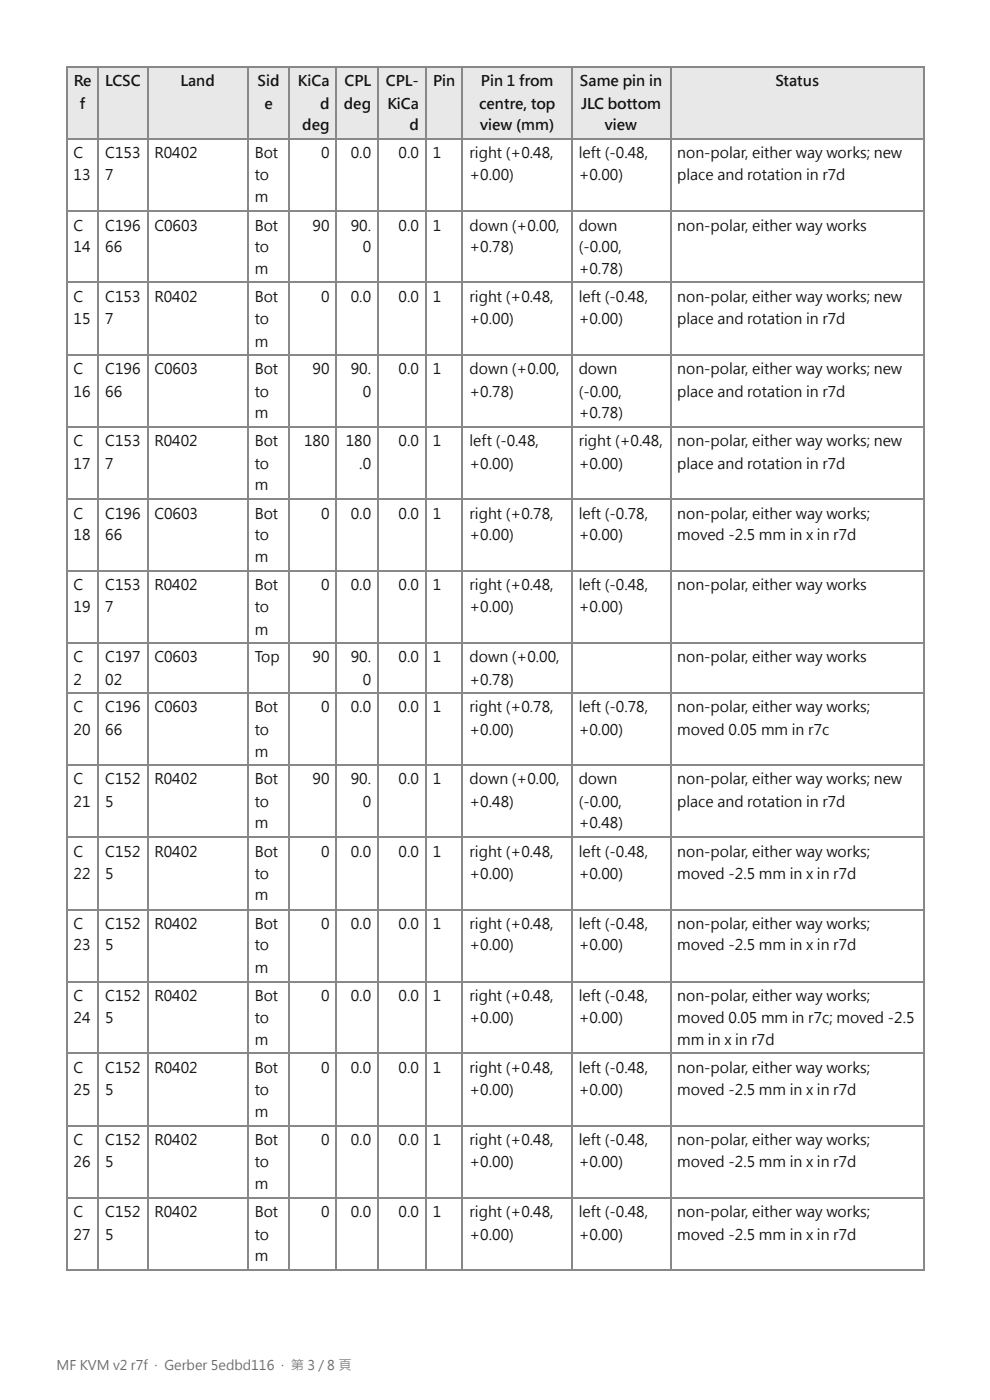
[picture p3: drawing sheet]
<svg xmlns="http://www.w3.org/2000/svg" width="210mm" height="297mm" viewBox="0 0 210 297" stroke-linecap="round" stroke-linejoin="round" font-family="sans-serif">
<defs><g id="words">
<g font-size="3.1" fill="#111">
<text x="15.6" y="18.3">Re</text>
<text x="16.9" y="23">f</text>
<text x="22.3" y="18.3">LCSC</text>
<text x="38.2" y="18.3">Land</text>
<text x="54.6" y="18.3">Sid</text>
<text x="56.1" y="23">e</text>
<text x="63.2" y="18.3">KiCa</text>
<text x="67.9" y="23">d</text>
<text x="72.9" y="23">deg</text>
<text x="73" y="18.3">CPL</text>
<text x="81.8" y="18.3">CPL-</text>
<text x="82.1" y="23">KiCa</text>
<text x="91.8" y="18.3">Pin</text>
<text x="101.6" y="23">centre, top</text>
<text x="102" y="18.3">Pin 1 from</text>
<text x="123" y="18.3">Same pin in</text>
<text x="123.2" y="23">JLC bottom</text>
<text x="164.4" y="18.3">Status</text>
<text x="64.1" y="27.5">deg</text>
<text x="86.8" y="27.5">d</text>
<text x="101.8" y="27.5">view (mm)</text>
<text x="128.3" y="27.5">view</text>
<text x="15.6" y="33.6">C</text>
<text x="22.3" y="33.6">C153</text>
<text x="32.7" y="33.6">R0402</text>
<text x="54" y="33.6">Bot</text>
<text x="68.1" y="33.6">0</text>
<text x="74.4" y="33.6">0.0</text>
<text x="84.5" y="33.6">0.0</text>
<text x="91.7" y="33.6">1</text>
<text x="99.5" y="33.6">right (+0.48,</text>
<text x="122.7" y="33.6">left (-0.48,</text>
<text x="143.6" y="33.6">non-polar, either way works; new</text>
<text x="15.6" y="38.1">13</text>
<text x="22.3" y="38.1">7</text>
<text x="54" y="38.1">to</text>
<text x="99.5" y="38.1">+0.00)</text>
<text x="122.7" y="38.1">+0.00)</text>
<text x="143.6" y="38.1">place and rotation in r7d</text>
<text x="54" y="42.9">m</text>
<text x="15.6" y="48.9">C</text>
<text x="15.6" y="53.4">14</text>
<text x="22.3" y="48.9">C196</text>
<text x="22.3" y="53.4">66</text>
<text x="32.7" y="48.9">C0603</text>
<text x="54" y="48.9">Bot</text>
<text x="54" y="53.4">to</text>
<text x="66.3" y="48.9">90</text>
<text x="74.4" y="48.9">90.</text>
<text x="76.9" y="53.4">0</text>
<text x="84.5" y="48.9">0.0</text>
<text x="91.7" y="48.9">1</text>
<text x="99.5" y="48.9">down (+0.00,</text>
<text x="99.5" y="53.4">+0.78)</text>
<text x="122.7" y="48.9">down</text>
<text x="122.7" y="53.4">(-0.00,</text>
<text x="143.6" y="48.9">non-polar, either way works</text>
<text x="54" y="58.2">m</text>
<text x="122.7" y="58.2">+0.78)</text>
<text x="15.6" y="64">C</text>
<text x="22.3" y="64">C153</text>
<text x="32.7" y="64">R0402</text>
<text x="54" y="64">Bot</text>
<text x="68.1" y="64">0</text>
<text x="74.4" y="64">0.0</text>
<text x="84.5" y="64">0.0</text>
<text x="91.7" y="64">1</text>
<text x="99.5" y="64">right (+0.48,</text>
<text x="122.7" y="64">left (-0.48,</text>
<text x="143.6" y="64">non-polar, either way works; new</text>
<text x="15.6" y="68.8">15</text>
<text x="22.3" y="68.8">7</text>
<text x="54" y="68.8">to</text>
<text x="99.5" y="68.8">+0.00)</text>
<text x="122.7" y="68.8">+0.00)</text>
<text x="143.6" y="68.8">place and rotation in r7d</text>
<text x="54" y="73.6">m</text>
<text x="15.6" y="79.4">C</text>
<text x="22.3" y="79.4">C196</text>
<text x="32.7" y="79.4">C0603</text>
<text x="54" y="79.4">Bot</text>
<text x="66.3" y="79.4">90</text>
<text x="74.4" y="79.4">90.</text>
<text x="84.5" y="79.4">0.0</text>
<text x="91.7" y="79.4">1</text>
<text x="99.5" y="79.4">down (+0.00,</text>
<text x="122.7" y="79.4">down</text>
<text x="143.6" y="79.4">non-polar, either way works; new</text>
<text x="15.6" y="84.1">16</text>
<text x="22.3" y="84.1">66</text>
<text x="54" y="84.1">to</text>
<text x="54" y="88.6">m</text>
<text x="76.9" y="84.1">0</text>
<text x="99.5" y="84.1">+0.78)</text>
<text x="122.7" y="84.1">(-0.00,</text>
<text x="122.7" y="88.6">+0.78)</text>
<text x="143.6" y="84.1">place and rotation in r7d</text>
<text x="15.6" y="94.7">C</text>
<text x="22.3" y="94.7">C153</text>
<text x="32.7" y="94.7">R0402</text>
<text x="54" y="94.7">Bot</text>
<text x="64.5" y="94.7">180</text>
<text x="73.3" y="94.7">180</text>
<text x="84.5" y="94.7">0.0</text>
<text x="91.7" y="94.7">1</text>
<text x="99.5" y="94.7">left (-0.48,</text>
<text x="122.7" y="94.7">right (+0.48,</text>
<text x="143.6" y="94.7">non-polar, either way works; new</text>
<text x="15.6" y="99.5">17</text>
<text x="22.3" y="99.5">7</text>
<text x="54" y="99.5">to</text>
<text x="76.2" y="99.5">.0</text>
<text x="99.5" y="99.5">+0.00)</text>
<text x="122.7" y="99.5">+0.00)</text>
<text x="143.6" y="99.5">place and rotation in r7d</text>
<text x="54" y="104">m</text>
<text x="15.6" y="110.1">C</text>
<text x="22.3" y="110.1">C196</text>
<text x="32.7" y="110.1">C0603</text>
<text x="54" y="110.1">Bot</text>
<text x="68.1" y="110.1">0</text>
<text x="74.4" y="110.1">0.0</text>
<text x="84.5" y="110.1">0.0</text>
<text x="91.7" y="110.1">1</text>
<text x="99.5" y="110.1">right (+0.78,</text>
<text x="122.7" y="110.1">left (-0.78,</text>
<text x="143.6" y="110.1">non-polar, either way works;</text>
<text x="15.6" y="114.6">18</text>
<text x="22.3" y="114.6">66</text>
<text x="54" y="114.6">to</text>
<text x="54" y="119.3">m</text>
<text x="99.5" y="114.6">+0.00)</text>
<text x="122.7" y="114.6">+0.00)</text>
<text x="143.6" y="114.6">moved -2.5 mm in x in r7d</text>
<text x="15.6" y="125.1">C</text>
<text x="22.3" y="125.1">C153</text>
<text x="32.7" y="125.1">R0402</text>
<text x="54" y="125.1">Bot</text>
<text x="68.1" y="125.1">0</text>
<text x="74.4" y="125.1">0.0</text>
<text x="84.5" y="125.1">0.0</text>
<text x="91.7" y="125.1">1</text>
<text x="99.5" y="125.1">right (+0.48,</text>
<text x="122.7" y="125.1">left (-0.48,</text>
<text x="143.6" y="125.1">non-polar, either way works</text>
<text x="15.6" y="129.9">19</text>
<text x="22.3" y="129.9">7</text>
<text x="54" y="129.9">to</text>
<text x="99.5" y="129.9">+0.00)</text>
<text x="122.7" y="129.9">+0.00)</text>
<text x="54" y="134.7">m</text>
<text x="15.6" y="140.5">C</text>
<text x="22.3" y="140.5">C197</text>
<text x="32.7" y="140.5">C0603</text>
<text x="54" y="140.5">Top</text>
<text x="66.3" y="140.5">90</text>
<text x="74.4" y="140.5">90.</text>
<text x="84.5" y="140.5">0.0</text>
<text x="91.7" y="140.5">1</text>
<text x="99.5" y="140.5">down (+0.00,</text>
<text x="143.6" y="140.5">non-polar, either way works</text>
<text x="15.6" y="145.3">2</text>
<text x="22.3" y="145.3">02</text>
<text x="76.9" y="145.3">0</text>
<text x="99.5" y="145.3">+0.78)</text>
<text x="15.6" y="151.1">C</text>
<text x="15.6" y="155.8">20</text>
<text x="22.3" y="151.1">C196</text>
<text x="22.3" y="155.8">66</text>
<text x="32.7" y="151.1">C0603</text>
<text x="54" y="151.1">Bot</text>
<text x="54" y="155.8">to</text>
<text x="68.1" y="151.1">0</text>
<text x="74.4" y="151.1">0.0</text>
<text x="84.5" y="151.1">0.0</text>
<text x="91.7" y="151.1">1</text>
<text x="99.5" y="151.1">right (+0.78,</text>
<text x="99.5" y="155.8">+0.00)</text>
<text x="122.7" y="151.1">left (-0.78,</text>
<text x="122.7" y="155.8">+0.00)</text>
<text x="143.6" y="151.1">non-polar, either way works;</text>
<text x="143.6" y="155.8">moved 0.05 mm in r7c</text>
<text x="54" y="160.6">m</text>
<text x="15.6" y="166.4">C</text>
<text x="22.3" y="166.4">C152</text>
<text x="32.7" y="166.4">R0402</text>
<text x="54" y="166.4">Bot</text>
<text x="66.3" y="166.4">90</text>
<text x="74.4" y="166.4">90.</text>
<text x="84.5" y="166.4">0.0</text>
<text x="91.7" y="166.4">1</text>
<text x="99.5" y="166.4">down (+0.00,</text>
<text x="122.7" y="166.4">down</text>
<text x="143.6" y="166.4">non-polar, either way works; new</text>
<text x="15.6" y="171.2">21</text>
<text x="22.3" y="171.2">5</text>
<text x="54" y="171.2">to</text>
<text x="76.9" y="171.2">0</text>
<text x="99.5" y="171.2">+0.48)</text>
<text x="122.7" y="171.2">(-0.00,</text>
<text x="143.6" y="171.2">place and rotation in r7d</text>
<text x="54" y="175.7">m</text>
<text x="122.7" y="175.7">+0.48)</text>
<text x="15.6" y="181.8">C</text>
<text x="22.3" y="181.8">C152</text>
<text x="32.7" y="181.8">R0402</text>
<text x="54" y="181.8">Bot</text>
<text x="68.1" y="181.8">0</text>
<text x="74.4" y="181.8">0.0</text>
<text x="84.5" y="181.8">0.0</text>
<text x="91.7" y="181.8">1</text>
<text x="99.5" y="181.8">right (+0.48,</text>
<text x="122.7" y="181.8">left (-0.48,</text>
<text x="143.6" y="181.8">non-polar, either way works;</text>
<text x="15.6" y="186.5">22</text>
<text x="22.3" y="186.5">5</text>
<text x="54" y="186.5">to</text>
<text x="54" y="191">m</text>
<text x="99.5" y="186.5">+0.00)</text>
<text x="122.7" y="186.5">+0.00)</text>
<text x="143.6" y="186.5">moved -2.5 mm in x in r7d</text>
<text x="15.6" y="197.1">C</text>
<text x="22.3" y="197.1">C152</text>
<text x="32.7" y="197.1">R0402</text>
<text x="54" y="197.1">Bot</text>
<text x="68.1" y="197.1">0</text>
<text x="74.4" y="197.1">0.0</text>
<text x="84.5" y="197.1">0.0</text>
<text x="91.7" y="197.1">1</text>
<text x="99.5" y="197.1">right (+0.48,</text>
<text x="122.7" y="197.1">left (-0.48,</text>
<text x="143.6" y="197.1">non-polar, either way works;</text>
<text x="15.6" y="201.6">23</text>
<text x="22.3" y="201.6">5</text>
<text x="54" y="201.6">to</text>
<text x="99.5" y="201.6">+0.00)</text>
<text x="122.7" y="201.6">+0.00)</text>
<text x="143.6" y="201.6">moved -2.5 mm in x in r7d</text>
<text x="54" y="206.4">m</text>
<text x="15.6" y="212.5">C</text>
<text x="22.3" y="212.5">C152</text>
<text x="32.7" y="212.5">R0402</text>
<text x="54" y="212.5">Bot</text>
<text x="68.1" y="212.5">0</text>
<text x="74.4" y="212.5">0.0</text>
<text x="84.5" y="212.5">0.0</text>
<text x="91.7" y="212.5">1</text>
<text x="99.5" y="212.5">right (+0.48,</text>
<text x="122.7" y="212.5">left (-0.48,</text>
<text x="143.6" y="212.5">non-polar, either way works;</text>
<text x="15.6" y="217">24</text>
<text x="22.3" y="217">5</text>
<text x="54" y="217">to</text>
<text x="54" y="221.7">m</text>
<text x="99.5" y="217">+0.00)</text>
<text x="122.7" y="217">+0.00)</text>
<text x="143.6" y="217">moved 0.05 mm in r7c; moved -2.5</text>
<text x="143.6" y="221.7">mm in x in r7d</text>
<text x="15.6" y="227.5">C</text>
<text x="22.3" y="227.5">C152</text>
<text x="32.7" y="227.5">R0402</text>
<text x="54" y="227.5">Bot</text>
<text x="68.1" y="227.5">0</text>
<text x="74.4" y="227.5">0.0</text>
<text x="84.5" y="227.5">0.0</text>
<text x="91.7" y="227.5">1</text>
<text x="99.5" y="227.5">right (+0.48,</text>
<text x="122.7" y="227.5">left (-0.48,</text>
<text x="143.6" y="227.5">non-polar, either way works;</text>
<text x="15.6" y="232.3">25</text>
<text x="22.3" y="232.3">5</text>
<text x="54" y="232.3">to</text>
<text x="99.5" y="232.3">+0.00)</text>
<text x="122.7" y="232.3">+0.00)</text>
<text x="143.6" y="232.3">moved -2.5 mm in x in r7d</text>
<text x="54" y="237.1">m</text>
<text x="15.6" y="242.9">C</text>
<text x="22.3" y="242.9">C152</text>
<text x="32.7" y="242.9">R0402</text>
<text x="54" y="242.9">Bot</text>
<text x="68.1" y="242.9">0</text>
<text x="74.4" y="242.9">0.0</text>
<text x="84.5" y="242.9">0.0</text>
<text x="91.7" y="242.9">1</text>
<text x="99.5" y="242.9">right (+0.48,</text>
<text x="122.7" y="242.9">left (-0.48,</text>
<text x="143.6" y="242.9">non-polar, either way works;</text>
<text x="15.6" y="247.7">26</text>
<text x="22.3" y="247.7">5</text>
<text x="54" y="247.7">to</text>
<text x="99.5" y="247.7">+0.00)</text>
<text x="122.7" y="247.7">+0.00)</text>
<text x="143.6" y="247.7">moved -2.5 mm in x in r7d</text>
<text x="54" y="252.1">m</text>
<text x="15.6" y="258.2">C</text>
<text x="15.6" y="263">27</text>
<text x="22.3" y="258.2">C152</text>
<text x="22.3" y="263">5</text>
<text x="32.7" y="258.2">R0402</text>
<text x="54" y="258.2">Bot</text>
<text x="54" y="263">to</text>
<text x="68.1" y="258.2">0</text>
<text x="74.4" y="258.2">0.0</text>
<text x="84.5" y="258.2">0.0</text>
<text x="91.7" y="258.2">1</text>
<text x="99.5" y="258.2">right (+0.48,</text>
<text x="99.5" y="263">+0.00)</text>
<text x="122.7" y="258.2">left (-0.48,</text>
<text x="122.7" y="263">+0.00)</text>
<text x="143.6" y="258.2">non-polar, either way works;</text>
<text x="143.6" y="263">moved -2.5 mm in x in r7d</text>
<text x="54" y="267.5">m</text>
</g>
<text font-size="2.8" fill="#666b75" x="12" y="290.7">MF KVM v2 r7f · Gerber 5edbd116 · 第 3 / 8 頁</text>
</g></defs>
<g fill="#e8e8e8">
<path d="M14.3 14.3h6.6v15.1h-6.6z"/>
<path d="M20.9 14.3h10.3v15.1h-10.3z"/>
<path d="M31.2 14.3h21.5v15.1h-21.5z"/>
<path d="M52.7 14.3h8.7v15.1h-8.7z"/>
<path d="M61.4 14.3h10v15.1h-10z"/>
<path d="M71.4 14.3h8.8v15.1h-8.8z"/>
<path d="M80.2 14.3h10v15.1h-10z"/>
<path d="M90.2 14.3h8v15.1h-8z"/>
<path d="M98.2 14.3h23v15.1h-23z"/>
<path d="M121.2 14.3h20.9v15.1h-20.9z"/>
<path d="M142.1 14.3h54v15.1h-54z"/>
</g>
<g fill="none" stroke="#888" stroke-width=".26">
<path d="M14 14.2h182.1M14.2 14v255.3M20.8 14v255.3M31.4 14v255.3M52.5 14v255.3M61.3 14v255.3M71.3 14v255.3M80 14v255.3M90.4 14v255.3M98 14v255.3M121.3 14v255.3M142.2 14v255.3"/>
<path d="M195.9 14v255.3M14 29.5h182.1M14 44.8h182.1M14 59.9h182.1M14 75.3h182.1M14 90.6h182.1M14 106h182.1M14 121h182.1M14 136.4h182.1M14 147h182.1M14 162.3h182.1M14 177.7h182.1"/>
<path d="M14 193h182.1M14 208.4h182.1M14 223.4h182.1M14 238.8h182.1M14 254.1h182.1M14 269.5h182.1"/>
</g>
<use href="#words"/>
</svg>
